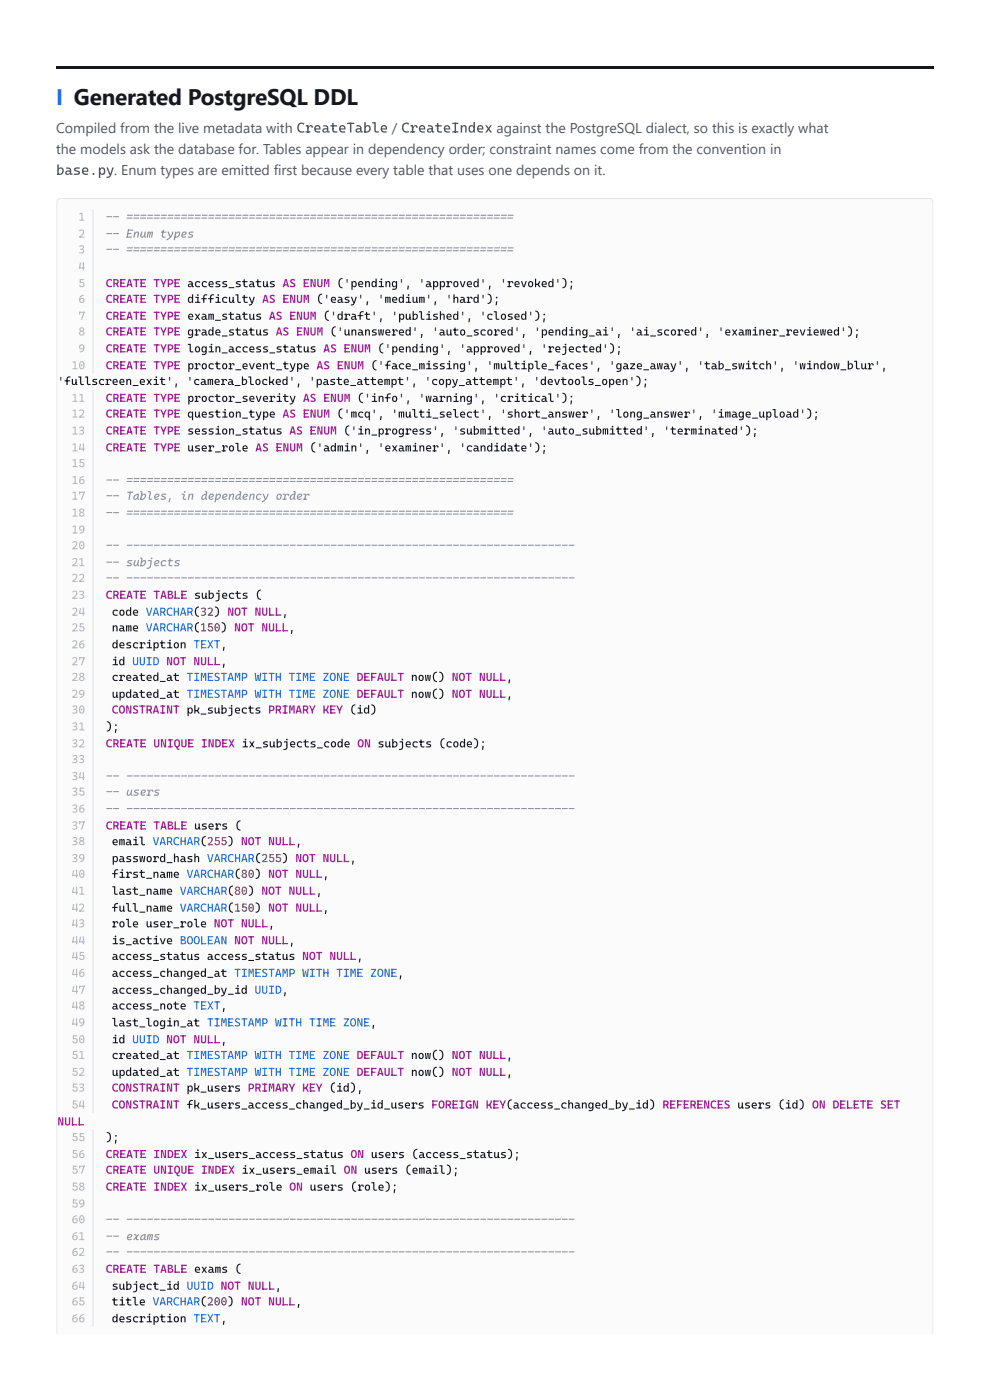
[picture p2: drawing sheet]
<svg xmlns="http://www.w3.org/2000/svg" width="210mm" height="297mm" viewBox="0 0 210 297" stroke-linecap="round" stroke-linejoin="round" font-family="sans-serif">
<defs><g id="words">
<text font-size="4.8" fill="#1f6feb" x="11.9" y="22.2">I Generated PostgreSQL DDL</text>
<g font-size="3" fill="#4b5563">
<text x="11.9" y="28.1">Compiled from the live metadata with CreateTable / CreateIndex against the PostgreSQL dialect, so this is exactly what</text>
<text x="11.9" y="32.7">the models ask the database for. Tables appear in dependency order; constraint names come from the convention in</text>
<text x="11.9" y="37.1">base.py. Enum types are emitted first because every table that uses one depends on it.</text>
</g>
<g font-size="2.5" fill="#b6bac0">
<text x="16.6" y="46.8">1</text>
<text x="16.6" y="50.4">2</text>
<text x="16.6" y="53.7">3</text>
<text x="16.6" y="57.3">4</text>
<text x="16.6" y="60.9">5</text>
<text x="16.6" y="64.2">6</text>
<text x="16.6" y="67.8">7</text>
<text x="16.6" y="71.2">8</text>
<text x="16.6" y="74.8">9</text>
<text x="15.2" y="78.3">10</text>
<text x="15.2" y="85.3">11</text>
<text x="15.2" y="88.6">12</text>
<text x="15.2" y="92.2">13</text>
<text x="15.2" y="95.8">14</text>
<text x="15.2" y="99.1">15</text>
<text x="15.2" y="102.7">16</text>
<text x="15.2" y="106">17</text>
<text x="15.2" y="109.6">18</text>
<text x="15.2" y="113.2">19</text>
<text x="15.2" y="116.5">20</text>
<text x="15.2" y="120.1">21</text>
<text x="15.2" y="123.4">22</text>
<text x="15.2" y="127">23</text>
<text x="15.2" y="130.6">24</text>
<text x="15.2" y="134">25</text>
<text x="15.2" y="137.5">26</text>
<text x="15.2" y="141.1">27</text>
<text x="15.2" y="144.5">28</text>
<text x="15.2" y="148">29</text>
<text x="15.2" y="151.4">30</text>
<text x="15.2" y="155">31</text>
<text x="15.2" y="158.6">32</text>
<text x="15.2" y="161.9">33</text>
<text x="15.2" y="165.5">34</text>
<text x="15.2" y="168.8">35</text>
<text x="15.2" y="172.4">36</text>
<text x="15.2" y="176">37</text>
<text x="15.2" y="179.3">38</text>
<text x="15.2" y="182.9">39</text>
<text x="15.2" y="186.2">40</text>
<text x="15.2" y="189.8">41</text>
<text x="15.2" y="193.4">42</text>
<text x="15.2" y="196.7">43</text>
<text x="15.2" y="200.3">44</text>
<text x="15.2" y="203.7">45</text>
<text x="15.2" y="207.2">46</text>
<text x="15.2" y="210.8">47</text>
<text x="15.2" y="214.2">48</text>
<text x="15.2" y="217.7">49</text>
<text x="15.2" y="221.3">50</text>
<text x="15.2" y="224.7">51</text>
<text x="15.2" y="228.3">52</text>
<text x="15.2" y="231.6">53</text>
<text x="15.2" y="235.2">54</text>
<text x="15.2" y="242.1">55</text>
<text x="15.2" y="245.7">56</text>
<text x="15.2" y="249">57</text>
<text x="15.2" y="252.6">58</text>
<text x="15.2" y="256.2">59</text>
<text x="15.2" y="259.5">60</text>
<text x="15.2" y="263.1">61</text>
<text x="15.2" y="266.4">62</text>
<text x="15.2" y="270">63</text>
<text x="15.2" y="273.6">64</text>
<text x="15.2" y="276.9">65</text>
<text x="15.2" y="280.5">66</text>
</g>
<g font-size="2.5" fill="#8a8f98">
<text x="22.4" y="46.8">-- =========================================================</text>
<text x="22.4" y="50.4">-- Enum types</text>
<text x="22.4" y="53.7">-- =========================================================</text>
<text x="22.4" y="102.7">-- =========================================================</text>
<text x="22.4" y="106">-- Tables, in dependency order</text>
<text x="22.4" y="109.6">-- =========================================================</text>
<text x="22.4" y="116.5">-- ------------------------------------------------------------------</text>
<text x="22.4" y="120.1">-- subjects</text>
<text x="22.4" y="123.4">-- ------------------------------------------------------------------</text>
<text x="22.4" y="165.5">-- ------------------------------------------------------------------</text>
<text x="22.4" y="168.8">-- users</text>
<text x="22.4" y="172.4">-- ------------------------------------------------------------------</text>
<text x="22.4" y="259.5">-- ------------------------------------------------------------------</text>
<text x="22.4" y="263.1">-- exams</text>
<text x="22.4" y="266.4">-- ------------------------------------------------------------------</text>
</g>
<g font-size="2.5" fill="#a41f9c">
<text x="22.4" y="60.9">CREATE TYPE access_status AS ENUM ('pending', 'approved', 'revoked');</text>
<text x="22.4" y="64.2">CREATE TYPE difficulty AS ENUM ('easy', 'medium', 'hard');</text>
<text x="22.4" y="67.8">CREATE TYPE exam_status AS ENUM ('draft', 'published', 'closed');</text>
<text x="22.4" y="71.2">CREATE TYPE grade_status AS ENUM ('unanswered', 'auto_scored', 'pending_ai', 'ai_scored', 'examiner_reviewed');</text>
<text x="22.4" y="74.8">CREATE TYPE login_access_status AS ENUM ('pending', 'approved', 'rejected');</text>
<text x="22.4" y="78.3">CREATE TYPE proctor_event_type AS ENUM ('face_missing', 'multiple_faces', 'gaze_away', 'tab_switch', 'window_blur',</text>
<text x="22.4" y="85.3">CREATE TYPE proctor_severity AS ENUM ('info', 'warning', 'critical');</text>
<text x="22.4" y="88.6">CREATE TYPE question_type AS ENUM ('mcq', 'multi_select', 'short_answer', 'long_answer', 'image_upload');</text>
<text x="22.4" y="92.2">CREATE TYPE session_status AS ENUM ('in_progress', 'submitted', 'auto_submitted', 'terminated');</text>
<text x="22.4" y="95.8">CREATE TYPE user_role AS ENUM ('admin', 'examiner', 'candidate');</text>
<text x="22.4" y="127">CREATE TABLE subjects (</text>
<text x="23.7" y="151.4">CONSTRAINT pk_subjects PRIMARY KEY (id)</text>
<text x="22.4" y="158.6">CREATE UNIQUE INDEX ix_subjects_code ON subjects (code);</text>
<text x="22.4" y="176">CREATE TABLE users (</text>
<text x="23.7" y="231.6">CONSTRAINT pk_users PRIMARY KEY (id),</text>
<text x="12.2" y="238.8">NULL</text>
<text x="23.7" y="235.2">CONSTRAINT fk_users_access_changed_by_id_users FOREIGN KEY(access_changed_by_id) REFERENCES users (id) ON DELETE SET</text>
<text x="22.4" y="245.7">CREATE INDEX ix_users_access_status ON users (access_status);</text>
<text x="22.4" y="249">CREATE UNIQUE INDEX ix_users_email ON users (email);</text>
<text x="22.4" y="252.6">CREATE INDEX ix_users_role ON users (role);</text>
<text x="22.4" y="270">CREATE TABLE exams (</text>
</g>
<text font-size="2.5" fill="#1a7f37" x="12.2" y="81.7">'fullscreen_exit', 'camera_blocked', 'paste_attempt', 'copy_attempt', 'devtools_open');</text>
<g font-size="2.5" fill="#16181d">
<text x="23.7" y="130.6">code VARCHAR(32) NOT NULL,</text>
<text x="23.7" y="134">name VARCHAR(150) NOT NULL,</text>
<text x="23.7" y="137.5">description TEXT,</text>
<text x="23.7" y="141.1">id UUID NOT NULL,</text>
<text x="23.7" y="144.5">created_at TIMESTAMP WITH TIME ZONE DEFAULT now() NOT NULL,</text>
<text x="23.7" y="148">updated_at TIMESTAMP WITH TIME ZONE DEFAULT now() NOT NULL,</text>
<text x="22.4" y="155">);</text>
<text x="23.7" y="179.3">email VARCHAR(255) NOT NULL,</text>
<text x="23.7" y="182.9">password_hash VARCHAR(255) NOT NULL,</text>
<text x="23.7" y="186.2">first_name VARCHAR(80) NOT NULL,</text>
<text x="23.7" y="189.8">last_name VARCHAR(80) NOT NULL,</text>
<text x="23.7" y="193.4">full_name VARCHAR(150) NOT NULL,</text>
<text x="23.7" y="196.7">role user_role NOT NULL,</text>
<text x="23.7" y="200.3">is_active BOOLEAN NOT NULL,</text>
<text x="23.7" y="203.7">access_status access_status NOT NULL,</text>
<text x="23.7" y="207.2">access_changed_at TIMESTAMP WITH TIME ZONE,</text>
<text x="23.7" y="210.8">access_changed_by_id UUID,</text>
<text x="23.7" y="214.2">access_note TEXT,</text>
<text x="23.7" y="217.7">last_login_at TIMESTAMP WITH TIME ZONE,</text>
<text x="23.7" y="221.3">id UUID NOT NULL,</text>
<text x="23.7" y="224.7">created_at TIMESTAMP WITH TIME ZONE DEFAULT now() NOT NULL,</text>
<text x="23.7" y="228.3">updated_at TIMESTAMP WITH TIME ZONE DEFAULT now() NOT NULL,</text>
<text x="22.4" y="242.1">);</text>
<text x="23.7" y="273.6">subject_id UUID NOT NULL,</text>
<text x="23.7" y="276.9">title VARCHAR(200) NOT NULL,</text>
<text x="23.7" y="280.5">description TEXT,</text>
</g>
</g></defs>
<path d="M11.9 14h186v.5h-186z" fill="#16181d"/>
<path d="M12.3 42.3l.6-.2h184a.9 .9 0 0 1 .9 .9v240.1h-185.8v-240.1z" fill="#fbfbfc"/>
<g fill="#e6e8eb">
<path d="M11.9 42h186v.6h-186z"/>
<path d="M197.3 42h.6v241.1h-.6z"/>
<path d="M11.9 42h.7v241.1h-.7z"/>
</g>
<path d="M19.7 44.3v34.8M19.7 82.7v153.5M19.7 239.5v42.1" fill="none" stroke="#ecedf0" stroke-width=".26"/>
<use href="#words"/>
</svg>
